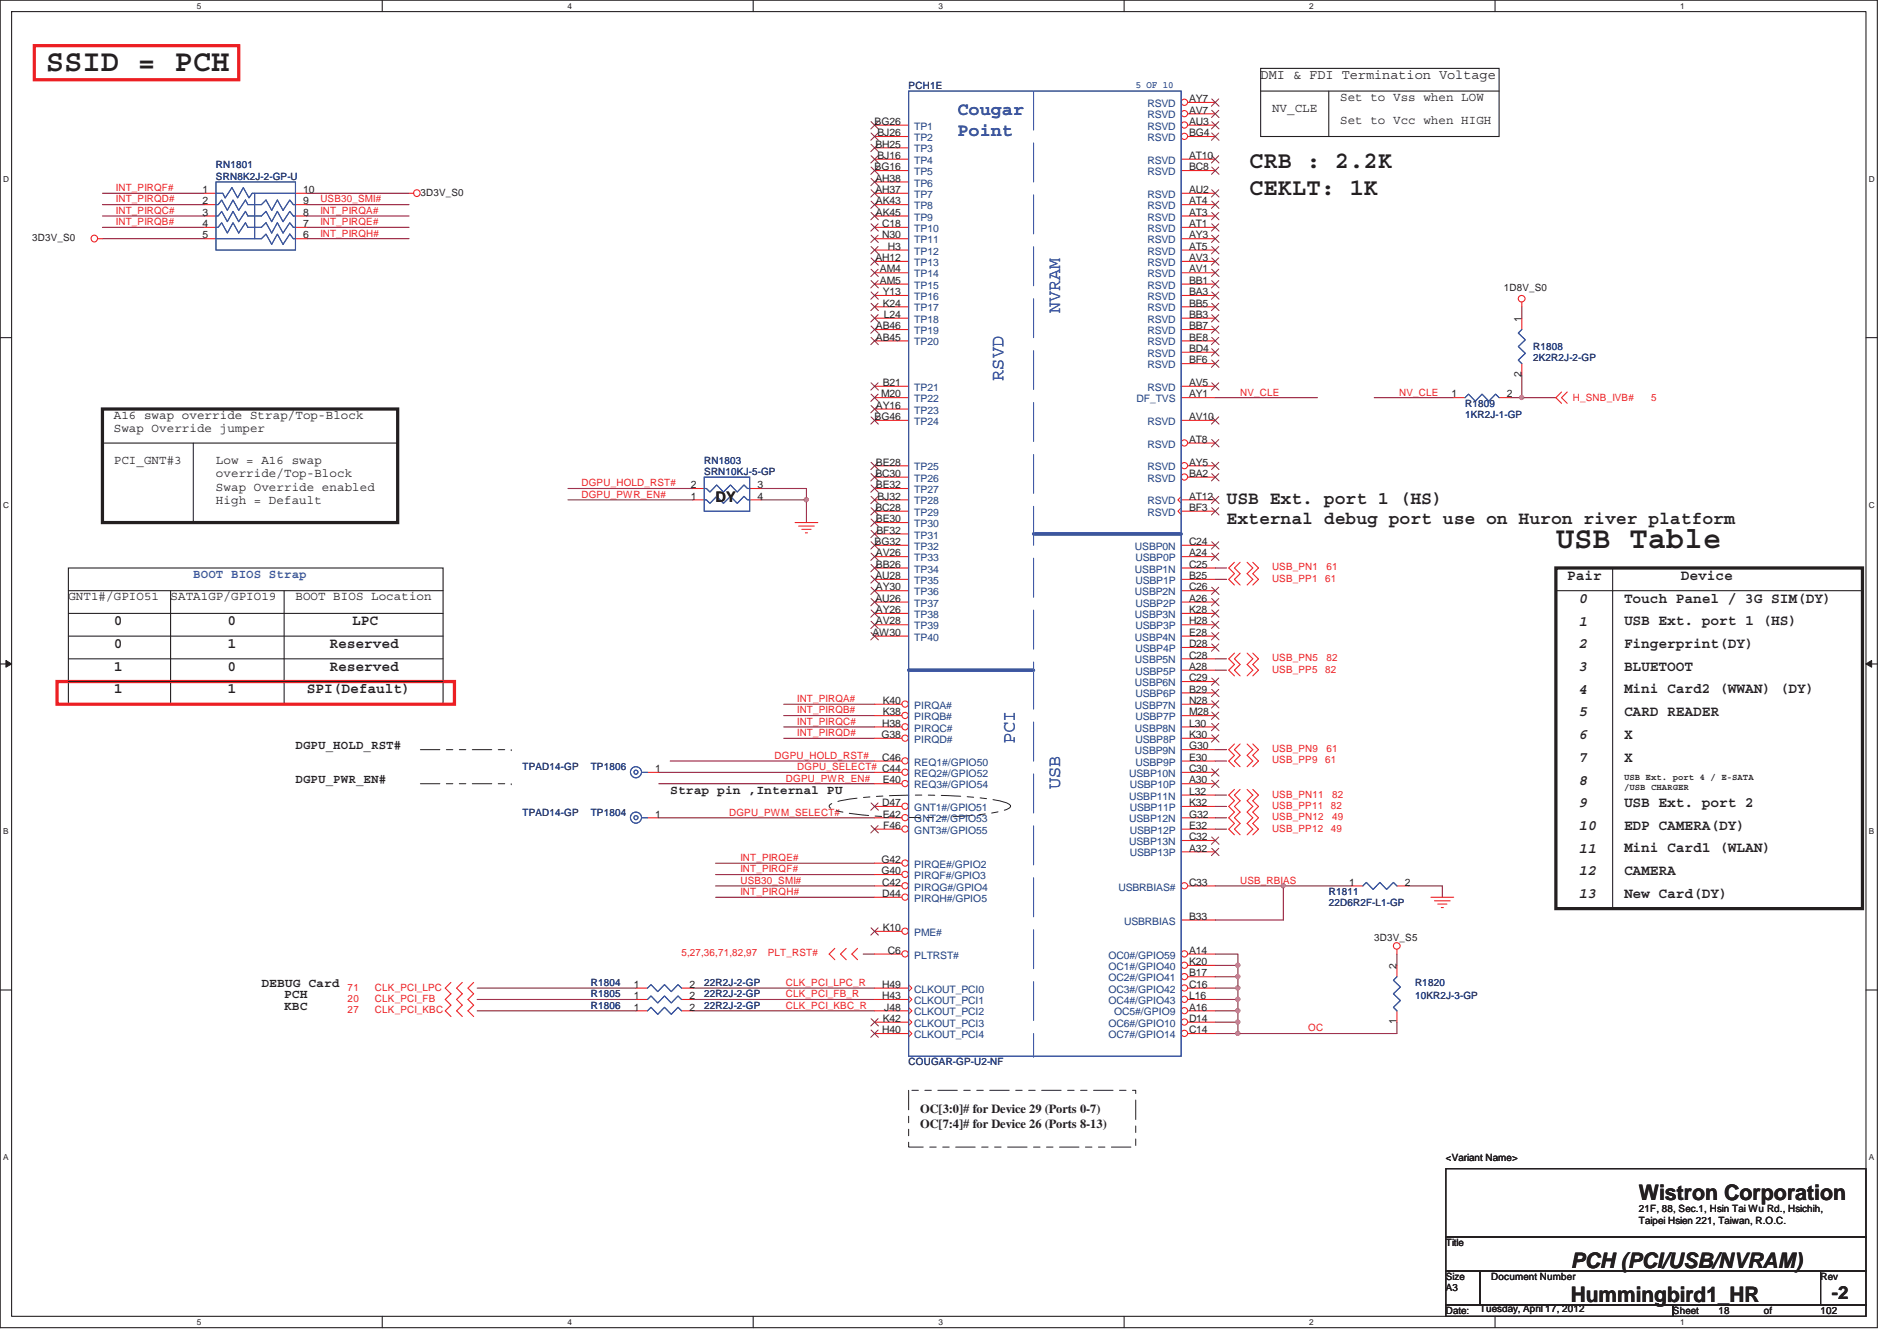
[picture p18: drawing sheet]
<svg xmlns="http://www.w3.org/2000/svg" width="297mm" height="210mm" viewBox="0 0 297 210" stroke-linecap="round" stroke-linejoin="round" font-family="sans-serif">
<defs><g id="words">
<g font-size="4.8" fill="#231f20">
<text x="7.2" y="11.2">SSID = PCH</text>
<text x="243.6" y="85.8">USB Table</text>
</g>
<g font-size="3.7" fill="#231f20">
<text x="195.6" y="26.3">CRB : 2.2K</text>
<text x="195.6" y="30.6">CEKLT: 1K</text>
</g>
<g font-size="3.3" fill="#231f20">
<text x="256.6" y="187.9">Wistron Corporation</text>
<text x="246" y="203.9">Hummingbird1_HR</text>
<text x="246" y="198.5">PCH (PCI/USB/NVRAM)</text>
</g>
<g font-size="2.8" fill="#3953a4">
<text x="149.9" y="18.1">Cougar</text>
<text x="149.9" y="21.3">Point</text>
<text x="166" y="48.9" transform="rotate(-90 166 48.9)">NVRAM</text>
<text x="157.1" y="59.6" transform="rotate(-90 157.1 59.6)">RSVD</text>
<text x="158.9" y="116.5" transform="rotate(-90 158.9 116.5)">PCI</text>
<text x="166" y="123.6" transform="rotate(-90 166 123.6)">USB</text>
</g>
<g font-size="2.8" fill="#231f20">
<text x="192.1" y="78.9">USB Ext. port 1 (HS)</text>
<text x="192.1" y="82.1">External debug port use on Huron river platform</text>
<text x="286.8" y="203.4">-2</text>
</g>
<g font-size="2.3" fill="#231f20">
<text x="112.1" y="78.6">DY</text>
<text x="245.4" y="90.8">Pair</text>
<text x="247.2" y="94.4">0</text>
<text x="254.3" y="94.4">Touch Panel / 3G SIM(DY)</text>
<text x="263.2" y="90.8">Device</text>
<text x="17.8" y="101.5">0</text>
<text x="17.8" y="97.9">0</text>
<text x="35.6" y="101.5">1</text>
<text x="35.6" y="97.9">0</text>
<text x="51.6" y="101.5">Reserved</text>
<text x="55.2" y="97.9">LPC</text>
<text x="247.2" y="101.5">2</text>
<text x="247.2" y="98">1</text>
<text x="254.3" y="101.5">Fingerprint(DY)</text>
<text x="254.3" y="97.9">USB Ext. port 1 (HS)</text>
<text x="17.8" y="105">1</text>
<text x="35.6" y="105">0</text>
<text x="51.6" y="105">Reserved</text>
<text x="247.2" y="105.1">3</text>
<text x="254.3" y="105">BLUETOOT</text>
<text x="17.8" y="108.6">1</text>
<text x="35.6" y="108.6">1</text>
<text x="48" y="108.6">SPI(Default)</text>
<text x="247.2" y="108.6">4</text>
<text x="247.2" y="112.2">5</text>
<text x="254.3" y="112.1">CARD READER</text>
<text x="254.3" y="108.6">Mini Card2 (WWAN) (DY)</text>
<text x="247.2" y="115.7">6</text>
<text x="247.2" y="119.3">7</text>
<text x="254.3" y="115.7">X</text>
<text x="254.3" y="119.2">X</text>
<text x="247.2" y="122.8">8</text>
<text x="247.2" y="130">10</text>
<text x="247.2" y="126.4">9</text>
<text x="254.3" y="126.4">USB Ext. port 2</text>
<text x="254.3" y="129.9">EDP CAMERA(DY)</text>
<text x="247.2" y="137.1">12</text>
<text x="247.2" y="133.5">11</text>
<text x="254.3" y="133.5">Mini Card1 (WLAN)</text>
<text x="254.3" y="137">CAMERA</text>
<text x="247.2" y="140.6">13</text>
<text x="254.3" y="140.6">New Card(DY)</text>
</g>
<text font-size="2.1" fill="#231f20" x="197.4" y="12.4">DMI &amp; FDI Termination Voltage</text>
<g font-size="1.9" fill="#231f20">
<text x="199.2" y="17.6">NV_CLE</text>
<text x="209.8" y="15.8">Set to Vss when LOW</text>
<text x="209.8" y="19.3">Set to Vcc when HIGH</text>
<text x="17.8" y="65.6">A16 swap override Strap/Top-Block</text>
<text x="17.8" y="67.6">Swap Override jumper</text>
<text x="17.8" y="72.7">PCI_GNT#3</text>
<text x="33.8" y="72.7">Low = A16 swap</text>
<text x="33.8" y="74.8">override/Top-Block</text>
<text x="33.8" y="76.8">Swap Override enabled</text>
<text x="33.8" y="78.9">High = Default</text>
<text x="10.7" y="94">GNT1#/GPIO51</text>
<text x="26.7" y="94">SATA1GP/GPIO19</text>
<text x="46.3" y="94">BOOT BIOS Location</text>
<text x="46.3" y="117.2">DGPU_HOLD_RST#</text>
<text x="46.3" y="122.6">DGPU_PWR_EN#</text>
<text x="104.9" y="124.3">Strap pin ,Internal PU</text>
<text x="40.9" y="154.6">DEBUG Card</text>
<text x="44.5" y="156.3">PCH</text>
<text x="44.5" y="158.1">KBC</text>
<text x="144.1" y="174.3">OC[3:0]# for Device 29 (Ports 0-7)</text>
<text x="144.1" y="176.7">OC[7:4]# for Device 26 (Ports 8-13)</text>
</g>
<text font-size="1.9" fill="#3953a4" x="30.3" y="90.5">BOOT BIOS Strap</text>
<g font-size="1.6" fill="#282973">
<text x="142.3" y="13.9">PCH1E</text>
<text x="33.8" y="26.4">RN1801</text>
<text x="33.8" y="28.1">SRN8K2J-2-GP-U</text>
<text x="240.1" y="54.8">R1808</text>
<text x="240.1" y="56.6">2K2R2J-2-GP</text>
<text x="229.4" y="63.7">R1809</text>
<text x="229.4" y="65.5">1KR2J-1-GP</text>
<text x="110.3" y="72.6">RN1803</text>
<text x="110.3" y="74.4">SRN10KJ-5-GP</text>
<text x="81.8" y="120.6">TPAD14-GP</text>
<text x="92.5" y="120.6">TP1806</text>
<text x="81.8" y="127.7">TPAD14-GP</text>
<text x="92.5" y="127.7">TP1804</text>
<text x="208.1" y="140.2">R1811</text>
<text x="208.1" y="141.9">22D6R2F-L1-GP</text>
<text x="92.5" y="154.4">R1804</text>
<text x="110.3" y="154.4">22R2J-2-GP</text>
<text x="221.6" y="154.4">R1820</text>
<text x="92.5" y="157.9">R1806</text>
<text x="92.5" y="156.2">R1805</text>
<text x="110.3" y="157.9">22R2J-2-GP</text>
<text x="110.3" y="156.2">22R2J-2-GP</text>
<text x="221.6" y="156.5">10KR2J-3-GP</text>
<text x="142.3" y="166.8">COUGAR-GP-U2-NF</text>
</g>
<text font-size="1.6" fill="#3953a4" x="177.8" y="13.7">5 OF 10</text>
<g font-size="1.6" fill="#1d437e">
<text x="179.7" y="16.8">RSVD</text>
<text x="143.2" y="20.3">TP1</text>
<text x="143.2" y="22.1">TP2</text>
<text x="143.2" y="23.9">TP3</text>
<text x="179.7" y="18.5">RSVD</text>
<text x="179.7" y="20.3">RSVD</text>
<text x="179.7" y="22.1">RSVD</text>
<text x="143.2" y="29.2">TP6</text>
<text x="143.2" y="25.7">TP4</text>
<text x="143.2" y="27.4">TP5</text>
<text x="179.7" y="25.7">RSVD</text>
<text x="179.7" y="27.4">RSVD</text>
<text x="143.2" y="31">TP7</text>
<text x="143.2" y="32.8">TP8</text>
<text x="143.2" y="34.5">TP9</text>
<text x="179.7" y="31">RSVD</text>
<text x="179.7" y="32.8">RSVD</text>
<text x="179.7" y="34.5">RSVD</text>
<text x="143.2" y="41.7">TP13</text>
<text x="143.2" y="39.9">TP12</text>
<text x="143.2" y="38.1">TP11</text>
<text x="143.2" y="36.3">TP10</text>
<text x="179.7" y="36.3">RSVD</text>
<text x="179.7" y="38.1">RSVD</text>
<text x="179.7" y="39.9">RSVD</text>
<text x="179.7" y="41.7">RSVD</text>
<text x="143.2" y="47">TP16</text>
<text x="143.2" y="45.2">TP15</text>
<text x="143.2" y="43.4">TP14</text>
<text x="179.7" y="43.4">RSVD</text>
<text x="179.7" y="45.2">RSVD</text>
<text x="179.7" y="47">RSVD</text>
<text x="143.2" y="48.8">TP17</text>
<text x="143.2" y="50.5">TP18</text>
<text x="143.2" y="52.3">TP19</text>
<text x="179.7" y="48.8">RSVD</text>
<text x="179.7" y="50.5">RSVD</text>
<text x="179.7" y="52.3">RSVD</text>
<text x="143.2" y="54.1">TP20</text>
<text x="179.7" y="54.1">RSVD</text>
<text x="179.7" y="55.9">RSVD</text>
<text x="179.7" y="57.7">RSVD</text>
<text x="143.2" y="61.2">TP21</text>
<text x="143.2" y="63">TP22</text>
<text x="143.2" y="64.8">TP23</text>
<text x="178" y="63">DF_TVS</text>
<text x="179.7" y="61.2">RSVD</text>
<text x="143.2" y="66.5">TP24</text>
<text x="179.7" y="70.1">RSVD</text>
<text x="179.7" y="66.5">RSVD</text>
<text x="143.2" y="73.7">TP25</text>
<text x="143.2" y="75.4">TP26</text>
<text x="143.2" y="77.2">TP27</text>
<text x="179.7" y="73.7">RSVD</text>
<text x="179.7" y="75.4">RSVD</text>
<text x="143.2" y="79">TP28</text>
<text x="143.2" y="80.8">TP29</text>
<text x="143.2" y="82.5">TP30</text>
<text x="179.7" y="79">RSVD</text>
<text x="179.7" y="80.8">RSVD</text>
<text x="143.2" y="84.3">TP31</text>
<text x="143.2" y="86.1">TP32</text>
<text x="143.2" y="87.9">TP33</text>
<text x="143.2" y="89.7">TP34</text>
<text x="177.7" y="86.1">USBP0N</text>
<text x="177.7" y="89.7">USBP1N</text>
<text x="177.8" y="87.9">USBP0P</text>
<text x="143.2" y="91.4">TP35</text>
<text x="143.2" y="93.2">TP36</text>
<text x="143.2" y="95">TP37</text>
<text x="177.7" y="93.2">USBP2N</text>
<text x="177.8" y="91.4">USBP1P</text>
<text x="177.8" y="95">USBP2P</text>
<text x="143.2" y="96.8">TP38</text>
<text x="143.2" y="98.5">TP39</text>
<text x="143.2" y="100.3">TP40</text>
<text x="177.7" y="96.8">USBP3N</text>
<text x="177.7" y="100.3">USBP4N</text>
<text x="177.8" y="98.5">USBP3P</text>
<text x="177.7" y="103.9">USBP5N</text>
<text x="177.7" y="107.4">USBP6N</text>
<text x="177.8" y="102.1">USBP4P</text>
<text x="177.8" y="105.7">USBP5P</text>
<text x="143.2" y="111">PIRQA#</text>
<text x="143.2" y="112.8">PIRQB#</text>
<text x="177.7" y="111">USBP7N</text>
<text x="177.8" y="109.2">USBP6P</text>
<text x="177.8" y="112.8">USBP7P</text>
<text x="143.2" y="114.6">PIRQC#</text>
<text x="143.2" y="116.3">PIRQD#</text>
<text x="143.2" y="119.9">REQ1#/GPIO50</text>
<text x="177.7" y="114.6">USBP8N</text>
<text x="177.7" y="118.1">USBP9N</text>
<text x="177.8" y="116.3">USBP8P</text>
<text x="177.8" y="119.9">USBP9P</text>
<text x="143.2" y="121.7">REQ2#/GPIO52</text>
<text x="143.2" y="123.4">REQ3#/GPIO54</text>
<text x="176.8" y="121.7">USBP10N</text>
<text x="176.8" y="125.2">USBP11N</text>
<text x="176.9" y="123.4">USBP10P</text>
<text x="143.2" y="127">GNT1#/GPIO51</text>
<text x="143.2" y="128.8">GNT2#/GPIO53</text>
<text x="143.2" y="130.6">GNT3#/GPIO55</text>
<text x="176.8" y="128.8">USBP12N</text>
<text x="176.9" y="127">USBP11P</text>
<text x="176.9" y="130.6">USBP12P</text>
<text x="143.2" y="135.9">PIRQE#/GPIO2</text>
<text x="143.2" y="137.7">PIRQF#/GPIO3</text>
<text x="176.8" y="132.3">USBP13N</text>
<text x="176.9" y="134.1">USBP13P</text>
<text x="143.2" y="139.4">PIRQG#/GPIO4</text>
<text x="143.2" y="141.2">PIRQH#/GPIO5</text>
<text x="175.1" y="139.4">USBRBIAS#</text>
<text x="143.2" y="146.6">PME#</text>
<text x="176" y="144.8">USBRBIAS</text>
<text x="143.2" y="155.4">CLKOUT_PCI0</text>
<text x="143.2" y="150.1">PLTRST#</text>
<text x="173.6" y="150.1">OC0#/GPIO59</text>
<text x="173.6" y="151.9">OC1#/GPIO40</text>
<text x="173.6" y="153.7">OC2#/GPIO41</text>
<text x="173.6" y="155.4">OC3#/GPIO42</text>
<text x="143.2" y="157.2">CLKOUT_PCI1</text>
<text x="143.2" y="159">CLKOUT_PCI2</text>
<text x="143.2" y="160.8">CLKOUT_PCI3</text>
<text x="173.6" y="157.2">OC4#/GPIO43</text>
<text x="173.6" y="160.8">OC6#/GPIO10</text>
<text x="174.5" y="159">OC5#/GPIO9</text>
<text x="143.2" y="162.6">CLKOUT_PCI4</text>
<text x="173.6" y="162.6">OC7#/GPIO14</text>
</g>
<g font-size="1.6" fill="#231f20">
<text x="186.2" y="16">AY7</text>
<text x="186.2" y="17.8">AV7</text>
<text x="136.9" y="19.6">BG26</text>
<text x="137.1" y="23.1">BH25</text>
<text x="137.4" y="21.3">BJ26</text>
<text x="186.2" y="19.6">AU3</text>
<text x="186.2" y="21.3">BG4</text>
<text x="136.9" y="26.7">BG16</text>
<text x="137.1" y="28.4">AH38</text>
<text x="137.4" y="24.9">BJ16</text>
<text x="186.2" y="24.9">AT10</text>
<text x="186.2" y="26.7">BC8</text>
<text x="31.7" y="30.2">1</text>
<text x="31.7" y="32">2</text>
<text x="31.7" y="33.8">3</text>
<text x="31.7" y="35.6">4</text>
<text x="47.5" y="35.6">7</text>
<text x="47.5" y="33.8">8</text>
<text x="47.5" y="32">9</text>
<text x="47.5" y="30.2">10</text>
<text x="65.8" y="30.6">3D3V_S0</text>
<text x="137.1" y="30.2">AH37</text>
<text x="137.2" y="32">AK43</text>
<text x="137.2" y="33.8">AK45</text>
<text x="138.1" y="35.6">C18</text>
<text x="186.2" y="30.2">AU2</text>
<text x="186.2" y="32">AT4</text>
<text x="186.2" y="33.8">AT3</text>
<text x="186.2" y="35.6">AT1</text>
<text x="5" y="37.8">3D3V_S0</text>
<text x="31.7" y="37.3">5</text>
<text x="47.5" y="37.3">6</text>
<text x="137.1" y="40.9">AH12</text>
<text x="138.1" y="37.3">N30</text>
<text x="139" y="39.1">H3</text>
<text x="186.2" y="37.3">AY3</text>
<text x="186.2" y="39.1">AT5</text>
<text x="186.2" y="40.9">AV3</text>
<text x="137.8" y="44.4">AM5</text>
<text x="137.8" y="42.7">AM4</text>
<text x="138.2" y="46.2">Y13</text>
<text x="186.2" y="42.7">AV1</text>
<text x="186.2" y="44.4">BB1</text>
<text x="186.2" y="46.2">BA3</text>
<text x="235.5" y="45.6">1D8V_S0</text>
<text x="137.2" y="51.6">AB46</text>
<text x="137.2" y="53.3">AB45</text>
<text x="138.2" y="48">K24</text>
<text x="138.4" y="49.8">L24</text>
<text x="186.2" y="48">BB5</text>
<text x="186.2" y="49.8">BB3</text>
<text x="186.2" y="51.6">BB7</text>
<text x="186.2" y="53.3">BE8</text>
<text x="238.2" y="50.4" transform="rotate(-90 238.2 50.4)">1</text>
<text x="186.2" y="55.1">BD4</text>
<text x="186.2" y="56.9">BF6</text>
<text x="238.2" y="59.1" transform="rotate(-90 238.2 59.1)">2</text>
<text x="136.9" y="65.8">BG46</text>
<text x="137.2" y="64">AY16</text>
<text x="138" y="62.2">M20</text>
<text x="138.2" y="60.4">B21</text>
<text x="186.2" y="62.2">AY1</text>
<text x="186.2" y="60.4">AV5</text>
<text x="186.2" y="65.8">AV10</text>
<text x="227.3" y="62.2">1</text>
<text x="236" y="62.2">2</text>
<text x="186.2" y="69.3">AT8</text>
<text x="108.2" y="76.5">2</text>
<text x="118.6" y="76.5">3</text>
<text x="137.1" y="74.7">BC30</text>
<text x="137.2" y="72.9">BE28</text>
<text x="137.2" y="76.5">BE32</text>
<text x="186.2" y="72.9">AY5</text>
<text x="186.2" y="74.7">BA2</text>
<text x="108.2" y="78.2">1</text>
<text x="118.6" y="78.2">4</text>
<text x="137.1" y="80">BC28</text>
<text x="137.2" y="81.8">BE30</text>
<text x="137.2" y="83.6">BF32</text>
<text x="137.4" y="78.2">BJ32</text>
<text x="186.2" y="78.2">AT12</text>
<text x="186.2" y="80">BF3</text>
<text x="136.9" y="85.3">BG32</text>
<text x="137.2" y="87.1">AV26</text>
<text x="137.2" y="88.9">BB26</text>
<text x="186.2" y="85.3">C24</text>
<text x="186.2" y="88.9">C25</text>
<text x="186.2" y="87.1">A24</text>
<text x="137.1" y="90.7">AU28</text>
<text x="137.1" y="94.2">AU26</text>
<text x="137.2" y="92.5">AY30</text>
<text x="186.2" y="92.5">C26</text>
<text x="186.2" y="90.7">B25</text>
<text x="186.2" y="94.2">A26</text>
<text x="136.6" y="99.6">AW30</text>
<text x="137.2" y="96">AY26</text>
<text x="137.2" y="97.8">AV28</text>
<text x="186.2" y="96">K28</text>
<text x="186.2" y="99.6">E28</text>
<text x="186.2" y="97.8">H28</text>
<text x="186.2" y="101.3">D28</text>
<text x="186.2" y="103.1">C28</text>
<text x="186.2" y="106.7">C29</text>
<text x="186.2" y="104.9">A28</text>
<text x="138.1" y="113.8">H38</text>
<text x="138.2" y="110.2">K40</text>
<text x="138.2" y="112">K38</text>
<text x="186.2" y="110.2">N28</text>
<text x="186.2" y="113.8">L30</text>
<text x="186.2" y="108.5">B29</text>
<text x="186.2" y="112">M28</text>
<text x="138" y="115.6">G38</text>
<text x="138.1" y="119.1">C46</text>
<text x="186.2" y="117.3">G30</text>
<text x="186.2" y="115.6">K30</text>
<text x="186.2" y="119.1">E30</text>
<text x="102.6" y="120.9">1</text>
<text x="138.2" y="122.7">E40</text>
<text x="186.2" y="120.9">C30</text>
<text x="186.2" y="124.5">L32</text>
<text x="186.2" y="122.7">A30</text>
<text x="102.6" y="128">1</text>
<text x="138.1" y="126.2">D47</text>
<text x="138.2" y="128">E42</text>
<text x="138.3" y="129.8">F46</text>
<text x="186.2" y="128">G32</text>
<text x="186.2" y="131.6">C32</text>
<text x="186.2" y="126.2">K32</text>
<text x="186.2" y="129.8">E32</text>
<text x="138" y="135.1">G42</text>
<text x="138" y="136.9">G40</text>
<text x="186.2" y="133.3">A32</text>
<text x="138.1" y="138.7">C42</text>
<text x="138.1" y="140.5">D44</text>
<text x="186.2" y="138.7">C33</text>
<text x="211.3" y="138.7">1</text>
<text x="220" y="138.7">2</text>
<text x="138.2" y="145.8">K10</text>
<text x="139" y="149.3">C6</text>
<text x="186.2" y="149.3">A14</text>
<text x="186.2" y="144">B33</text>
<text x="215.2" y="147.3">3D3V_S5</text>
<text x="99.3" y="154.7">1</text>
<text x="107.9" y="154.7">2</text>
<text x="138.1" y="154.7">H49</text>
<text x="186.2" y="151.1">K20</text>
<text x="186.2" y="152.9">B17</text>
<text x="186.2" y="154.7">C16</text>
<text x="218.7" y="151.7" transform="rotate(-90 218.7 151.7)">2</text>
<text x="99.3" y="158.2">1</text>
<text x="99.3" y="156.5">1</text>
<text x="107.9" y="158.2">2</text>
<text x="107.9" y="156.5">2</text>
<text x="138.1" y="156.5">H43</text>
<text x="138.1" y="161.8">H40</text>
<text x="138.2" y="160">K42</text>
<text x="138.5" y="158.2">J48</text>
<text x="186.2" y="158.2">A16</text>
<text x="186.2" y="156.5">L16</text>
<text x="186.2" y="160">D14</text>
<text x="186.2" y="161.8">C14</text>
<text x="218.7" y="160.4" transform="rotate(-90 218.7 160.4)">1</text>
<text x="226.4" y="181.8">&lt;Variant Name&gt;</text>
<text x="256.6" y="189.8">21F, 88, Sec.1, Hsin Tai Wu Rd., Hsichih,</text>
<text x="256.6" y="191.6">Taipei Hsien 221, Taiwan, R.O.C.</text>
<text x="226.4" y="195.1">Title</text>
<text x="226.4" y="200.4">Size</text>
<text x="226.4" y="202.2">A3</text>
<text x="233.5" y="200.4">Document Number</text>
<text x="285.1" y="200.4">Rev</text>
<text x="226.4" y="205.8">Date:</text>
<text x="231.7" y="205.4">Tuesday, April 17, 2012</text>
<text x="262" y="205.8">Sheet</text>
<text x="269.1" y="205.8">18</text>
<text x="276.2" y="205.8">of</text>
<text x="285.1" y="205.8">102</text>
</g>
<g font-size="1.6" fill="#ed2024">
<text x="18.2" y="29.9">INT_PIRQF#</text>
<text x="18.2" y="33.5">INT_PIRQC#</text>
<text x="18.2" y="31.7">INT_PIRQD#</text>
<text x="18.2" y="35.3">INT_PIRQB#</text>
<text x="50.2" y="33.5">INT_PIRQA#</text>
<text x="50.2" y="35.3">INT_PIRQE#</text>
<text x="50.2" y="31.7">USB30_SMI#</text>
<text x="50.2" y="37">INT_PIRQH#</text>
<text x="194.2" y="61.9">NV_CLE</text>
<text x="219.1" y="61.9">NV_CLE</text>
<text x="246.3" y="62.8">H_SNB_IVB#</text>
<text x="258.6" y="62.8">5</text>
<text x="91.1" y="77.9">DGPU_PWR_EN#</text>
<text x="91.1" y="76.2">DGPU_HOLD_RST#</text>
<text x="199.2" y="89.3">USB_PN1</text>
<text x="207.7" y="89.3">61</text>
<text x="199.2" y="91.1">USB_PP1</text>
<text x="207.5" y="91.1">61</text>
<text x="199.2" y="103.5">USB_PN5</text>
<text x="199.2" y="105.3">USB_PP5</text>
<text x="207.5" y="105.3">82</text>
<text x="207.7" y="103.5">82</text>
<text x="124.8" y="111.7">INT_PIRQB#</text>
<text x="124.8" y="113.5">INT_PIRQC#</text>
<text x="124.8" y="109.9">INT_PIRQA#</text>
<text x="121.3" y="118.8">DGPU_HOLD_RST#</text>
<text x="124.8" y="115.3">INT_PIRQD#</text>
<text x="199.2" y="117.8">USB_PN9</text>
<text x="199.2" y="119.5">USB_PP9</text>
<text x="207.5" y="119.5">61</text>
<text x="207.7" y="117.8">61</text>
<text x="123.1" y="122.4">DGPU_PWR_EN#</text>
<text x="124.8" y="120.6">DGPU_SELECT# C44</text>
<text x="199.2" y="124.9">USB_PN11</text>
<text x="208.6" y="124.9">82</text>
<text x="114.2" y="127.7">DGPU_PWM_SELECT#</text>
<text x="199.2" y="128.4">USB_PN12</text>
<text x="199.2" y="130.2">USB_PP12</text>
<text x="199.2" y="126.7">USB_PP11</text>
<text x="208.4" y="130.2">49</text>
<text x="208.4" y="126.7">82</text>
<text x="208.6" y="128.4">49</text>
<text x="115.9" y="136.6">INT_PIRQF#</text>
<text x="115.9" y="134.8">INT_PIRQE#</text>
<text x="115.9" y="140.2">INT_PIRQH#</text>
<text x="115.9" y="138.4">USB30_SMI#</text>
<text x="194.2" y="138.4">USB_RBIAS</text>
<text x="106.7" y="149.8">5,27,36,71,82,97</text>
<text x="120.2" y="149.8">PLT_RST#</text>
<text x="54.4" y="155.1">71</text>
<text x="58.7" y="155.1">CLK_PCI_LPC</text>
<text x="123.1" y="154.4">CLK_PCI_LPC_R</text>
<text x="54.4" y="156.9">20</text>
<text x="54.4" y="158.7">27</text>
<text x="58.7" y="156.9">CLK_PCI_FB</text>
<text x="58.7" y="158.7">CLK_PCI_KBC</text>
<text x="123.1" y="156.2">CLK_PCI_FB_R</text>
<text x="123.1" y="157.9">CLK_PCI_KBC_R</text>
<text x="204.8" y="161.5">OC</text>
</g>
<g font-size="1.4" fill="#231f20">
<text x="254.3" y="122.1">USB Ext. port 4 / E-SATA</text>
<text x="254.3" y="123.7">/USB CHARGER</text>
</g>
<g font-size="1.3" fill="#231f20">
<text x="30.8" y="1.4">5</text>
<text x="88.9" y="1.4">4</text>
<text x="146.9" y="1.4">3</text>
<text x="205" y="1.4">2</text>
<text x="263.1" y="1.4">1</text>
<text x=".5" y="28.5">D</text>
<text x="292.6" y="28.5">D</text>
<text x=".5" y="79.5">C</text>
<text x="292.6" y="79.5">C</text>
<text x=".5" y="130.6">B</text>
<text x="292.6" y="130.6">B</text>
<text x=".5" y="181.7">A</text>
<text x="292.6" y="181.7">A</text>
<text x="30.8" y="207.4">5</text>
<text x="88.9" y="207.4">4</text>
<text x="146.9" y="207.4">3</text>
<text x="205" y="207.4">2</text>
<text x="263.1" y="207.4">1</text>
</g>
</g></defs>
<path d="M0 0h294v207.9h-294zM1.8 1.8h290.4v204.3h-290.4z" fill="none" stroke="#231f20" stroke-width=".17"/>
<g fill="#fff">
<path d="M30.8 .2h.7v1.4h-.7z"/>
<path d="M30.8 206.3h.7v1.4h-.7z"/>
</g>
<path d="M59.9 0v1.8M59.9 206.1v1.8" fill="none" stroke="#231f20" stroke-width=".17"/>
<g fill="#fff">
<path d="M88.9 .2h.6v1.4h-.6z"/>
<path d="M88.9 206.3h.6v1.4h-.6z"/>
</g>
<path d="M117.9 0v1.8M117.9 206.1v1.8" fill="none" stroke="#231f20" stroke-width=".17"/>
<g fill="#fff">
<path d="M146.9 .2h.7v1.4h-.7z"/>
<path d="M146.9 206.3h.7v1.4h-.7z"/>
</g>
<path d="M176 0v1.8M176 206.1v1.8" fill="none" stroke="#231f20" stroke-width=".17"/>
<g fill="#fff">
<path d="M205 .2h.7v1.4h-.7z"/>
<path d="M205 206.3h.7v1.4h-.7z"/>
</g>
<path d="M234.1 0v1.8M234.1 206.1v1.8" fill="none" stroke="#231f20" stroke-width=".17"/>
<g fill="#fff">
<path d="M263.1 .2h.7v1.4h-.7z"/>
<path d="M263.1 206.3h.7v1.4h-.7z"/>
<path d="M.5 27.3h.9v1.4h-.9z"/>
<path d="M292.6 27.3h.9v1.4h-.9z"/>
<path d="M.5 78.4h.9v1.4h-.9z"/>
<path d="M292.6 78.4h.9v1.4h-.9z"/>
</g>
<path d="M0 52.9h1.8M292.2 52.9h1.8" fill="none" stroke="#231f20" stroke-width=".17"/>
<g fill="#fff">
<path d="M.5 129.5h.8v1.4h-.8z"/>
<path d="M292.6 129.5h.9v1.4h-.9z"/>
</g>
<path d="M0 104h1.8M292.2 104h1.8" fill="none" stroke="#231f20" stroke-width=".17"/>
<path d="M.9 103.4l.9 .6-.9 .5z" fill="#231f20"/>
<path d="M.9 103.4l.9 .6-.9 .5z" fill="none" stroke="#231f20" stroke-width=".16"/>
<path d="M292.2 104l.9-.6v1.1z" fill="#231f20"/>
<path d="M292.2 104l.9-.6v1.1z" fill="none" stroke="#231f20" stroke-width=".16"/>
<g fill="#fff">
<path d="M.5 180.5h.8v1.4h-.8z"/>
<path d="M292.6 180.5h.9v1.4h-.9z"/>
</g>
<path d="M0 155h1.8M292.2 155h1.8" fill="none" stroke="#231f20" stroke-width=".17"/>
<g fill="none" stroke="#7f1442" stroke-width=".17">
<path d="M16 37.4h16M122.7 112.1h14.2M122.7 113.8h14.2M122.7 115.6h14.2M122.7 110.3h14.2M103.2 128.1h33.7M103.2 122.7h33.7M112.1 136.9h24.8M112.1 135.2h24.8M201 138.7h10.6M225.8 138.7v1.8M74.7 156.5h24.9"/>
<path d="M74.7 158.3h24.9M108.5 154.7h28.4M108.5 156.5h28.4M108.5 158.3h28.4M112.1 140.5h24.8"/>
</g>
<circle cx="200.9" cy="138.7" r=".32" fill="#b9529f"/>
<circle cx="200.9" cy="138.7" r=".32" fill="none" stroke="#b9529f" stroke-width=".17"/>
<g fill="none" stroke="#7f1442" stroke-width=".17">
<path d="M48 30.3h16M238.3 58.7v3.6h-1.8M238.3 48v1.8M190.3 62.3h16M215.2 62.3h12.4M190.3 88.9h1.8M190.3 90.7h1.8M104.9 119.2h32M190.3 117.4h1.8M190.3 119.2h1.8M190.3 128.1h1.8M190.3 129.8h1.8"/>
<path d="M190.3 138.7h10.7v5.4h-10.7M220.5 138.7h5.3M135.2 149.4h1.7"/>
</g>
<circle cx="238.3" cy="62.2" r=".32" fill="#b9529f"/>
<circle cx="238.3" cy="62.2" r=".32" fill="none" stroke="#b9529f" stroke-width=".17"/>
<path d="M88.9 78.3h19.6M88.9 76.5h19.6M119.2 76.5h7.1M126.3 78.3v3.5M238.3 62.3h5.3M103.2 120.9h33.7M112.1 138.7h24.8M190.3 124.5h1.8M190.3 126.3h1.8" fill="none" stroke="#7f1442" stroke-width=".17"/>
<circle cx="126.3" cy="78.2" r=".32" fill="#b9529f"/>
<circle cx="126.3" cy="78.2" r=".32" fill="none" stroke="#b9529f" stroke-width=".17"/>
<path d="M126.3 76.5v1.8h-7.1M74.7 154.7h24.9M190.3 151.2h3.5M190.3 152.9h3.5M190.3 158.3h3.5v1.8h-3.5M190.3 154.7h3.5M190.3 156.5h3.5M190.3 161.8h3.5" fill="none" stroke="#7f1442" stroke-width=".17"/>
<circle cx="193.8" cy="158.3" r=".32" fill="#b9529f"/>
<circle cx="193.8" cy="158.3" r=".32" fill="none" stroke="#b9529f" stroke-width=".17"/>
<path d="M190.3 149.4h3.5v1.8M193.8 161.8h24.9" fill="none" stroke="#7f1442" stroke-width=".17"/>
<circle cx="193.8" cy="161.8" r=".32" fill="#b9529f"/>
<circle cx="193.8" cy="161.8" r=".32" fill="none" stroke="#b9529f" stroke-width=".17"/>
<path d="M193.8 151.2v1.7M218.7 149.4v1.8M218.7 160.1v1.7" fill="none" stroke="#7f1442" stroke-width=".17"/>
<circle cx="193.8" cy="151.1" r=".32" fill="#b9529f"/>
<circle cx="193.8" cy="151.1" r=".32" fill="none" stroke="#b9529f" stroke-width=".17"/>
<path d="M193.8 160.1v1.7" fill="none" stroke="#7f1442" stroke-width=".17"/>
<circle cx="193.8" cy="160" r=".32" fill="#b9529f"/>
<circle cx="193.8" cy="160" r=".32" fill="none" stroke="#b9529f" stroke-width=".17"/>
<path d="M193.8 154.7v1.8" fill="none" stroke="#7f1442" stroke-width=".17"/>
<circle cx="193.8" cy="154.7" r=".32" fill="#b9529f"/>
<circle cx="193.8" cy="154.7" r=".32" fill="none" stroke="#b9529f" stroke-width=".17"/>
<path d="M193.8 156.5v1.8" fill="none" stroke="#7f1442" stroke-width=".17"/>
<circle cx="193.8" cy="156.5" r=".32" fill="#b9529f"/>
<circle cx="193.8" cy="156.5" r=".32" fill="none" stroke="#b9529f" stroke-width=".17"/>
<path d="M193.8 152.9v1.8" fill="none" stroke="#7f1442" stroke-width=".17"/>
<circle cx="193.8" cy="152.9" r=".32" fill="#b9529f"/>
<circle cx="193.8" cy="152.9" r=".32" fill="none" stroke="#b9529f" stroke-width=".17"/>
<path d="M16 30.3h16M16 33.8h16M16 32h16M16 35.6h16M48 37.4h16M48 33.8h16M48 35.6h16M48 32h16M190.3 103.2h1.8M190.3 104.9h1.8" fill="none" stroke="#7f1442" stroke-width=".17"/>
<g fill="none" stroke="#ed2024" stroke-width=".17">
<path d="M15.3 37.4h.7M64 30.3h.8M238.3 47.3v.7M238.3 49.8v1.8M238.3 56.9v1.8M108.5 78.3h1.8M108.5 76.5h1.8M117.4 78.3h1.8M117.4 76.5h1.8M185 60.5h5.3M227.6 62.3h1.8M234.7 62.3h1.8"/>
<path d="M244.5 61.4l-.9 .9 .9 .9M245.4 61.4l-.9 .9 .9 .9M124.5 81.8h3.6M125 82.4h2.5M125.6 82.9h1.4M126.1 83.4h.3M193.3 88l-.9 .9 .9 .9-.9 .9 .9 .9M194.2 88l-.9 .9 .9 .9-.9 .9 .9 .9M195.3 88l.9 .9-.9 .9 .9 .9-.9 .9M196.2 88l.9 .9-.9 .9 .9 .9-.9 .9M193.3 116.5l-.9 .9 .9 .9-.9 .9 .9 .9M193.3 102.3l-.9 .9 .9 .9-.9 .8 .9 .9"/>
<path d="M194.2 116.5l-.9 .9 .9 .9-.9 .9 .9 .9M194.2 102.3l-.9 .9 .9 .9-.9 .8 .9 .9M195.3 116.5l.9 .9-.9 .9 .9 .9-.9 .9M195.3 102.3l.9 .9-.9 .9 .9 .8-.9 .9M196.2 116.5l.9 .9-.9 .9 .9 .9-.9 .9M196.2 102.3l.9 .9-.9 .9 .9 .8-.9 .9M101.4 128.1h1.8M193.3 123.6l-.9 .9 .9 .9-.9 .9 .9 .9-.9 .9 .9 .8-.9 .9 .9 .9M194.2 123.6l-.9 .9 .9 .9-.9 .9 .9 .9-.9 .9 .9 .8-.9 .9 .9 .9M195.3 123.6l.9 .9-.9 .9 .9 .9-.9 .9 .9 .9-.9 .8 .9 .9-.9 .9M196.2 123.6l.9 .9-.9 .9 .9 .9-.9 .9 .9 .9-.9 .8 .9 .9-.9 .9M211.6 138.7h1.8"/>
<path d="M218.7 138.7h1.8M70.6 153.8l-.9 .9 .9 .9-.9 .9 .9 .9-.9 .9 .9 .9M72.4 153.8l-.9 .9 .9 .9-.9 .9 .9 .9-.9 .9 .9 .9M74.2 153.8l-.9 .9 .9 .9-.9 .9 .9 .9-.9 .9 .9 .9M99.6 158.3h1.8M99.6 156.5h1.8M106.7 158.3h1.8M106.7 156.5h1.8M130.7 148.5l-.9 .9 .9 .9M132.5 148.5l-.9 .9 .9 .9M134.3 148.5l-.9 .9 .9 .9M218.7 148.7v.7"/>
<path d="M218.7 151.2v1.7M218.7 158.3v1.8M224.1 140.5h3.5M224.6 141.1h2.5M225.1 141.6h1.5M225.7 142.1h.3"/>
<circle cx="14.8" cy="37.4" r=".52"/>
<circle cx="65.3" cy="30.2" r=".52"/>
<circle cx="238.3" cy="46.8" r=".52"/>
<circle cx="218.7" cy="148.1" r=".52"/>
</g>
<g fill="none" stroke="#231f20" stroke-width=".17">
<path d="M197.4 10.7h37.3v10.7h-37.3zM197.4 14.3h37.3M208.1 14.3v7.1M16 69.4h46.3M30.3 69.4v12.4M10.7 92.5h58.7M10.7 96.1h58.7M10.7 99.6h58.7M10.7 88.9h58.7v21.4h-58.7zM26.7 92.5v17.8M44.5 92.5v17.8M243.6 92.5h48"/>
<path d="M252.5 88.9v53.4M10.7 106.7h58.7M10.7 103.2h58.7M226.4 183h65.8v10.7h-65.8zM226.4 193.7h65.8v5.3h-65.8zM226.4 199h5.3v5.3h-5.3zM231.7 199h53.4v5.3h-53.4zM285.1 199h7.1v5.3h-7.1zM226.4 204.3h35.6v1.8h-35.6zM262 204.3h30.2v1.8h-30.2z"/>
</g>
<path d="M5.4 7.2h32v5.3h-32zM8.9 106.7h62.3v3.6h-62.3z" fill="none" stroke="#ed2024" stroke-width=".51"/>
<path d="M16 64h46.3v17.8h-46.3zM243.6 88.9h48v53.4h-48z" fill="none" stroke="#231f20" stroke-width=".51"/>
<path d="M65.8 117.4h14.2M80 117.4h.1M65.8 122.7h14.2M80 122.7h.1M130 126a13.5 13.5 0 0 1 5.3-1.1 92.9 92.9 0 0 1 21 .5l1.4 .4 .4 .2 .1 .2-.1 .3a13.6 13.6 0 0 1-5.4 1.1 89.3 89.3 0 0 1-20.9-.5l-1.5-.4-.3-.2-.2-.3zM142.3 170.7h35.5v8.9h-35.5z" fill="none" stroke="#231f20" stroke-width=".16" stroke-dasharray="3 1 1 1 1 1"/>
<g fill="none" stroke="#3953a4" stroke-width=".17">
<path d="M238.3 51.6l-.6 .6 1.1 1-1.1 1.1 1.1 1-1.1 1.1 .6 .5M110.3 74.7h7.1v5.3h-7.1zM110.3 78.3h.3l.6 .5 1-1.1 1.1 1.1 1.1-1.1 1 1.1 1.1-1.1 .5 .6h.4M110.3 76.5h.3l.6 .5 1-1.1 1.1 1.1 1.1-1.1 1 1.1 1.1-1.1 .5 .6h.4M229.4 62.3l.6-.6 1 1.1 1.1-1.1 1 1.1 1.1-1.1 .5 .6M100.5 128.1h.9M213.4 138.7l.5-.5 1.1 1.1 1.1-1.1 1 1.1 1.1-1.1 .5 .5M101.4 158.3l.5-.6 1.1 1.1 1.1-1.1 1 1.1 1.1-1.1 .5 .6M101.4 156.5l.5-.5 1.1 1.1 1.1-1.1 1 1.1 1.1-1.1 .5 .5M218.7 152.9l-.5 .6 1.1 1.1-1.1 1 1.1 1.1-1.1 1 .5 .6"/>
<circle cx="99.6" cy="128" r=".32"/>
<circle cx="99.6" cy="128" r=".87"/>
</g>
<path d="M189.7 59.9l1.2 1.2M190.8 59.9l-1.1 1.2" fill="none" stroke="#7f421c" stroke-width=".16"/>
<circle cx="185.5" cy="16" r=".5" fill="#fff"/>
<g fill="none" stroke="#ed2024" stroke-width=".17">
<path d="M186 16h4.3"/>
<circle cx="185.5" cy="16" r=".5"/>
</g>
<path d="M189.7 15.5l1.2 1.1M190.8 15.5l-1.1 1.1" fill="none" stroke="#7f421c" stroke-width=".16"/>
<circle cx="185.5" cy="17.8" r=".5" fill="#fff"/>
<g fill="none" stroke="#ed2024" stroke-width=".17">
<path d="M186 17.8h4.3"/>
<circle cx="185.5" cy="17.8" r=".5"/>
</g>
<path d="M189.7 17.3l1.2 1.1M190.8 17.3l-1.1 1.1" fill="none" stroke="#7f421c" stroke-width=".16"/>
<circle cx="185.5" cy="19.6" r=".5" fill="#fff"/>
<g fill="none" stroke="#ed2024" stroke-width=".17">
<path d="M186 19.6h4.3"/>
<circle cx="185.5" cy="19.6" r=".5"/>
</g>
<path d="M189.7 19l1.2 1.2M190.8 19l-1.1 1.2" fill="none" stroke="#7f421c" stroke-width=".16"/>
<circle cx="185.5" cy="21.3" r=".5" fill="#fff"/>
<g fill="none" stroke="#ed2024" stroke-width=".17">
<path d="M185 24.9h5.3M185 26.7h5.3M185 30.3h5.3M185 32h5.3M185 33.8h5.3M185 35.6h5.3M185 37.4h5.3M185 39.2h5.3M186 21.4h4.3M185 48h5.3M185 49.8h5.3M185 51.6h5.3"/>
<path d="M185 53.4h5.3M185 55.2h5.3M185 56.9h5.3M185 40.9h5.3M185 42.7h5.3M185 44.5h5.3M185 46.3h5.3M185 62.3h5.3"/>
<circle cx="185.5" cy="21.3" r=".5"/>
</g>
<g fill="none" stroke="#7f421c" stroke-width=".16">
<path d="M189.7 20.8l1.2 1.2M189.7 24.4l1.2 1.1M189.7 26.2l1.2 1.1M189.7 29.7l1.2 1.2M189.7 31.5l1.2 1.1M189.7 33.3l1.2 1.1M189.7 35l1.2 1.2M189.7 36.8l1.2 1.2M189.7 38.6l1.2 1.1M190.8 20.8l-1.1 1.2M190.8 24.4l-1.1 1.1M190.8 26.2l-1.1 1.1"/>
<path d="M190.8 29.7l-1.1 1.2M190.8 31.5l-1.1 1.1M190.8 33.3l-1.1 1.1M190.8 35l-1.1 1.2M190.8 36.8l-1.1 1.2M190.8 38.6l-1.1 1.1M189.7 47.5l1.2 1.1M189.7 49.3l1.2 1.1M189.7 51.1l1.2 1.1M189.7 52.8l1.2 1.2M189.7 54.6l1.2 1.1M189.7 56.4l1.2 1.1"/>
<path d="M189.7 40.4l1.2 1.1M189.7 42.2l1.2 1.1M189.7 43.9l1.2 1.2M189.7 45.7l1.2 1.2M190.8 47.5l-1.1 1.1M190.8 49.3l-1.1 1.1M190.8 51.1l-1.1 1.1M190.8 52.8l-1.1 1.2M190.8 54.6l-1.1 1.1M190.8 56.4l-1.1 1.1M190.8 40.4l-1.1 1.1M190.8 42.2l-1.1 1.1"/>
<path d="M190.8 43.9l-1.1 1.2M190.8 45.7l-1.1 1.2"/>
</g>
<circle cx="185.5" cy="69.4" r=".5" fill="#fff"/>
<g fill="none" stroke="#ed2024" stroke-width=".17">
<path d="M185 65.8h5.3M186 69.4h4.3"/>
<circle cx="185.5" cy="69.4" r=".5"/>
</g>
<path d="M189.7 68.8l1.2 1.2M189.7 65.3l1.2 1.1M190.8 68.8l-1.1 1.2M190.8 65.3l-1.1 1.1" fill="none" stroke="#7f421c" stroke-width=".16"/>
<circle cx="185.5" cy="72.9" r=".5" fill="#fff"/>
<g fill="none" stroke="#ed2024" stroke-width=".17">
<path d="M186 72.9h4.3"/>
<circle cx="185.5" cy="72.9" r=".5"/>
</g>
<path d="M189.7 72.4l1.2 1.1M190.8 72.4l-1.1 1.1" fill="none" stroke="#7f421c" stroke-width=".16"/>
<circle cx="185.5" cy="74.7" r=".5" fill="#fff"/>
<g fill="none" stroke="#ed2024" stroke-width=".17">
<path d="M185 77.8l-.6 .5 .6 .5M185 79.5l-.6 .5 .6 .6M185 78.3h5.3M186 74.7h4.3M185 80h5.3"/>
<circle cx="185.5" cy="74.7" r=".5"/>
</g>
<path d="M189.7 74.2l1.2 1.1M189.7 77.7l1.2 1.2M189.7 79.5l1.2 1.1M190.8 74.2l-1.1 1.1M190.8 77.7l-1.1 1.2M190.8 79.5l-1.1 1.1" fill="none" stroke="#7f421c" stroke-width=".16"/>
<circle cx="141.7" cy="110.2" r=".5" fill="#fff"/>
<g fill="none" stroke="#ed2024" stroke-width=".17">
<path d="M136.9 110.3h4.3"/>
<circle cx="141.7" cy="110.2" r=".5"/>
</g>
<circle cx="141.7" cy="112" r=".5" fill="#fff"/>
<g fill="none" stroke="#ed2024" stroke-width=".17">
<path d="M136.9 112.1h4.3"/>
<circle cx="141.7" cy="112" r=".5"/>
</g>
<circle cx="141.7" cy="113.8" r=".5" fill="#fff"/>
<g fill="none" stroke="#ed2024" stroke-width=".17">
<path d="M136.9 113.8h4.3"/>
<circle cx="141.7" cy="113.8" r=".5"/>
</g>
<circle cx="141.7" cy="115.6" r=".5" fill="#fff"/>
<g fill="none" stroke="#ed2024" stroke-width=".17">
<path d="M136.9 115.6h4.3"/>
<circle cx="141.7" cy="115.6" r=".5"/>
</g>
<circle cx="141.7" cy="119.1" r=".5" fill="#fff"/>
<g fill="none" stroke="#ed2024" stroke-width=".17">
<path d="M136.9 119.2h4.3"/>
<circle cx="141.7" cy="119.1" r=".5"/>
</g>
<circle cx="141.7" cy="120.9" r=".5" fill="#fff"/>
<g fill="none" stroke="#ed2024" stroke-width=".17">
<path d="M136.9 120.9h4.3"/>
<circle cx="141.7" cy="120.9" r=".5"/>
</g>
<circle cx="141.7" cy="122.7" r=".5" fill="#fff"/>
<g fill="none" stroke="#ed2024" stroke-width=".17">
<path d="M136.9 122.7h4.3"/>
<circle cx="141.7" cy="122.7" r=".5"/>
</g>
<circle cx="141.7" cy="126.3" r=".5" fill="#fff"/>
<g fill="none" stroke="#ed2024" stroke-width=".17">
<path d="M136.9 126.3h4.3"/>
<circle cx="141.7" cy="126.3" r=".5"/>
</g>
<path d="M136.4 125.7l1.1 1.2M137.5 125.7l-1.1 1.2" fill="none" stroke="#7f421c" stroke-width=".16"/>
<circle cx="141.7" cy="128" r=".5" fill="#fff"/>
<g fill="none" stroke="#ed2024" stroke-width=".17">
<path d="M136.9 128.1h4.3"/>
<circle cx="141.7" cy="128" r=".5"/>
</g>
<circle cx="141.7" cy="129.8" r=".5" fill="#fff"/>
<g fill="none" stroke="#ed2024" stroke-width=".17">
<path d="M136.9 129.8h4.3"/>
<circle cx="141.7" cy="129.8" r=".5"/>
</g>
<path d="M136.4 129.3l1.1 1.1M137.5 129.3l-1.1 1.1" fill="none" stroke="#7f421c" stroke-width=".16"/>
<circle cx="141.7" cy="135.1" r=".5" fill="#fff"/>
<g fill="none" stroke="#ed2024" stroke-width=".17">
<path d="M136.9 135.2h4.3"/>
<circle cx="141.7" cy="135.1" r=".5"/>
</g>
<circle cx="141.7" cy="136.9" r=".5" fill="#fff"/>
<g fill="none" stroke="#ed2024" stroke-width=".17">
<path d="M136.9 136.9h4.3"/>
<circle cx="141.7" cy="136.9" r=".5"/>
</g>
<circle cx="141.7" cy="138.7" r=".5" fill="#fff"/>
<g fill="none" stroke="#ed2024" stroke-width=".17">
<path d="M136.9 138.7h4.3"/>
<circle cx="141.7" cy="138.7" r=".5"/>
</g>
<circle cx="141.7" cy="140.5" r=".5" fill="#fff"/>
<g fill="none" stroke="#ed2024" stroke-width=".17">
<path d="M185 85.4h5.3M185 87.2h5.3M185 88.9h5.3M185 90.7h5.3M185 92.5h5.3M185 94.3h5.3M185 96.1h5.3M185 97.8h5.3M185 99.6h5.3M185 101.4h5.3M185 103.2h5.3M185 104.9h5.3"/>
<path d="M185 106.7h5.3M185 108.5h5.3M185 110.3h5.3M185 112.1h5.3M185 113.8h5.3M185 115.6h5.3M185 117.4h5.3M185 119.2h5.3M185 120.9h5.3M185 122.7h5.3M185 124.5h5.3M185 126.3h5.3"/>
<path d="M185 128.1h5.3M185 129.8h5.3M185 131.6h5.3M185 133.4h5.3M136.9 140.5h4.3"/>
<circle cx="141.7" cy="140.5" r=".5"/>
</g>
<g fill="none" stroke="#7f421c" stroke-width=".16">
<path d="M189.7 84.8l1.2 1.2M189.7 86.6l1.2 1.2M189.7 91.9l1.2 1.2M189.7 93.7l1.2 1.2M189.7 95.5l1.2 1.1M189.7 97.3l1.2 1.1M189.7 99.1l1.2 1.1M190.8 84.8l-1.1 1.2M190.8 86.6l-1.1 1.2M190.8 91.9l-1.1 1.2M190.8 93.7l-1.1 1.2M190.8 95.5l-1.1 1.1"/>
<path d="M190.8 97.3l-1.1 1.1M190.8 99.1l-1.1 1.1M189.7 100.8l1.2 1.2M189.7 106.2l1.2 1.1M189.7 107.9l1.2 1.2M189.7 109.7l1.2 1.2M189.7 111.5l1.2 1.1M189.7 113.3l1.2 1.1M189.7 115.1l1.2 1.1M190.8 100.8l-1.1 1.2M190.8 106.2l-1.1 1.1M190.8 107.9l-1.1 1.2"/>
<path d="M190.8 109.7l-1.1 1.2M190.8 111.5l-1.1 1.1M190.8 113.3l-1.1 1.1M190.8 115.1l-1.1 1.1M189.7 120.4l1.2 1.1M189.7 122.2l1.2 1.1M189.7 131.1l1.2 1.1M189.7 132.8l1.2 1.2M190.8 120.4l-1.1 1.1M190.8 122.2l-1.1 1.1M190.8 131.1l-1.1 1.1M190.8 132.8l-1.1 1.2"/>
</g>
<circle cx="141.7" cy="145.8" r=".5" fill="#fff"/>
<g fill="none" stroke="#ed2024" stroke-width=".17">
<path d="M136.9 154.7h5.4M136.9 156.5h5.4M136.9 158.3h5.4M136.9 145.8h4.3M142.3 154.2l.5 .5-.5 .5M142.3 156l.5 .5-.5 .5M142.3 157.8l.5 .5-.5 .5"/>
<circle cx="141.7" cy="145.8" r=".5"/>
</g>
<path d="M136.4 145.3l1.1 1.1M137.5 145.3l-1.1 1.1" fill="none" stroke="#7f421c" stroke-width=".16"/>
<circle cx="185.5" cy="138.7" r=".5" fill="#fff"/>
<g fill="none" stroke="#ed2024" stroke-width=".17">
<path d="M186 138.7h4.3M185 144.1h5.3"/>
<circle cx="185.5" cy="138.7" r=".5"/>
</g>
<circle cx="185.5" cy="149.4" r=".5" fill="#fff"/>
<g fill="none" stroke="#ed2024" stroke-width=".17">
<path d="M186 149.4h4.3"/>
<circle cx="185.5" cy="149.4" r=".5"/>
</g>
<circle cx="185.5" cy="151.1" r=".5" fill="#fff"/>
<g fill="none" stroke="#ed2024" stroke-width=".17">
<path d="M186 151.2h4.3"/>
<circle cx="185.5" cy="151.1" r=".5"/>
</g>
<circle cx="185.5" cy="152.9" r=".5" fill="#fff"/>
<g fill="none" stroke="#ed2024" stroke-width=".17">
<path d="M186 152.9h4.3"/>
<circle cx="185.5" cy="152.9" r=".5"/>
</g>
<circle cx="185.5" cy="154.7" r=".5" fill="#fff"/>
<g fill="none" stroke="#ed2024" stroke-width=".17">
<path d="M186 154.7h4.3"/>
<circle cx="185.5" cy="154.7" r=".5"/>
</g>
<circle cx="185.5" cy="156.5" r=".5" fill="#fff"/>
<g fill="none" stroke="#ed2024" stroke-width=".17">
<path d="M186 156.5h4.3"/>
<circle cx="185.5" cy="156.5" r=".5"/>
</g>
<circle cx="185.5" cy="158.3" r=".5" fill="#fff"/>
<g fill="none" stroke="#ed2024" stroke-width=".17">
<path d="M186 158.3h4.3"/>
<circle cx="185.5" cy="158.3" r=".5"/>
</g>
<circle cx="185.5" cy="160" r=".5" fill="#fff"/>
<g fill="none" stroke="#ed2024" stroke-width=".17">
<path d="M186 160.1h4.3"/>
<circle cx="185.5" cy="160" r=".5"/>
</g>
<circle cx="185.5" cy="161.8" r=".5" fill="#fff"/>
<g fill="none" stroke="#ed2024" stroke-width=".17">
<path d="M142.3 159.6l.5 .5-.5 .5M136.9 161.8h5.4M136.9 160.1h5.4M142.3 161.3l.5 .5-.5 .5M186 161.8h4.3"/>
<circle cx="185.5" cy="161.8" r=".5"/>
</g>
<path d="M136.4 159.5l1.1 1.2M137.5 159.5l-1.1 1.2M136.4 161.3l1.1 1.1M137.5 161.3l-1.1 1.1" fill="none" stroke="#7f421c" stroke-width=".16"/>
<circle cx="141.7" cy="149.4" r=".5" fill="#fff"/>
<g fill="none" stroke="#ed2024" stroke-width=".17">
<path d="M136.9 19.6h5.4M32 30.3h1.8M32 32h1.8M32 33.8h1.8M32 37.4h1.8M32 35.6h1.8M46.3 30.3h1.7M46.3 32h1.7M46.3 33.8h1.7M46.3 37.4h1.7M46.3 35.6h1.7M136.9 21.4h5.4"/>
<path d="M136.9 23.2h5.4M136.9 28.5h5.4M136.9 30.3h5.4M136.9 32h5.4M136.9 33.8h5.4M136.9 24.9h5.4M136.9 26.7h5.4M136.9 39.2h5.4M136.9 37.4h5.4M136.9 35.6h5.4M136.9 46.3h5.4M136.9 48h5.4"/>
<path d="M136.9 49.8h5.4M136.9 51.6h5.4M136.9 53.4h5.4M136.9 44.5h5.4M136.9 42.7h5.4M136.9 40.9h5.4M136.9 60.5h5.4M136.9 62.3h5.4M136.9 64h5.4M136.9 72.9h5.4M136.9 74.7h5.4M136.9 76.5h5.4"/>
<path d="M136.9 78.3h5.4M136.9 65.8h5.4M136.9 80h5.4M136.9 81.8h5.4M136.9 83.6h5.4M136.9 85.4h5.4M136.9 87.2h5.4M136.9 88.9h5.4M136.9 90.7h5.4M136.9 92.5h5.4M136.9 94.3h5.4M136.9 96.1h5.4"/>
<path d="M136.9 97.8h5.4M136.9 99.6h5.4M101.4 120.9h1.8M99.6 154.7h1.8M106.7 154.7h1.8M136.9 149.4h4.3"/>
<circle cx="141.7" cy="149.4" r=".5"/>
</g>
<g fill="none" stroke="#7f421c" stroke-width=".16">
<path d="M136.4 19l1.1 1.2M137.5 19l-1.1 1.2M136.4 20.8l1.1 1.2M136.4 22.6l1.1 1.1M136.4 27.9l1.1 1.2M136.4 29.7l1.1 1.2M136.4 31.5l1.1 1.1M136.4 33.3l1.1 1.1M136.4 24.4l1.1 1.1M136.4 26.2l1.1 1.1M136.4 38.6l1.1 1.1M136.4 36.8l1.1 1.2"/>
<path d="M136.4 35l1.1 1.2M137.5 20.8l-1.1 1.2M137.5 22.6l-1.1 1.1M137.5 27.9l-1.1 1.2M137.5 29.7l-1.1 1.2M137.5 31.5l-1.1 1.1M137.5 33.3l-1.1 1.1M137.5 24.4l-1.1 1.1M137.5 26.2l-1.1 1.1M137.5 38.6l-1.1 1.1M137.5 36.8l-1.1 1.2M137.5 35l-1.1 1.2"/>
<path d="M136.4 45.7l1.1 1.2M136.4 47.5l1.1 1.1M136.4 49.3l1.1 1.1M136.4 51.1l1.1 1.1M136.4 52.8l1.1 1.2M136.4 59.9l1.1 1.2M136.4 43.9l1.1 1.2M136.4 42.2l1.1 1.1M136.4 40.4l1.1 1.1M137.5 45.7l-1.1 1.2M137.5 47.5l-1.1 1.1M137.5 49.3l-1.1 1.1"/>
<path d="M137.5 51.1l-1.1 1.1M137.5 52.8l-1.1 1.2M137.5 59.9l-1.1 1.2M137.5 43.9l-1.1 1.2M137.5 42.2l-1.1 1.1M137.5 40.4l-1.1 1.1M136.4 61.7l1.1 1.2M136.4 63.5l1.1 1.1M136.4 72.4l1.1 1.1M136.4 74.2l1.1 1.1M136.4 75.9l1.1 1.2M136.4 77.7l1.1 1.2"/>
<path d="M136.4 79.5l1.1 1.1M136.4 65.3l1.1 1.1M137.5 61.7l-1.1 1.2M137.5 63.5l-1.1 1.1M137.5 72.4l-1.1 1.1M137.5 74.2l-1.1 1.1M137.5 75.9l-1.1 1.2M137.5 77.7l-1.1 1.2M137.5 79.5l-1.1 1.1M137.5 65.3l-1.1 1.1M136.4 81.3l1.1 1.1M136.4 83.1l1.1 1.1"/>
<path d="M136.4 84.8l1.1 1.2M136.4 86.6l1.1 1.2M136.4 88.4l1.1 1.1M136.4 90.2l1.1 1.1M136.4 91.9l1.1 1.2M136.4 93.7l1.1 1.2M136.4 95.5l1.1 1.1M136.4 97.3l1.1 1.1M136.4 99.1l1.1 1.1M137.5 81.3l-1.1 1.1M137.5 83.1l-1.1 1.1M137.5 84.8l-1.1 1.2"/>
<path d="M137.5 86.6l-1.1 1.2M137.5 88.4l-1.1 1.1M137.5 90.2l-1.1 1.1M137.5 91.9l-1.1 1.2M137.5 93.7l-1.1 1.2M137.5 95.5l-1.1 1.1M137.5 97.3l-1.1 1.1M137.5 99.1l-1.1 1.1"/>
</g>
<g fill="none" stroke="#3953a4" stroke-width=".17">
<path d="M142.3 14.3h42.7v151.1h-42.7zM33.8 28.5h12.5v10.7h-12.5zM33.8 30.3h1.1l.4 .7 1-1.6 .9 1.6 .9-1.6 .9 1.6 .5-.7h6.8M33.8 32h.4l.5-.7 .9 1.6 .9-1.6 .9 1.6 1-1.6 .4 .7h2.1l.8-.7 .8 1.6 .9-1.6 .9 1.6 1.1-1.6 .5 .7h.4M33.8 33.8h.4l.5-.7 .9 1.6 .9-1.6 .9 1.6 1-1.6 .4 .7h2.1l.8-.7 .8 1.6 .9-1.6 .9 1.6 1.1-1.6 .5 .7h.4M33.8 35.6h.4l.5-.7 .9 1.6 .9-1.6 .9 1.6 1-1.6 .4 .7h2.1l.8-.7 .8 1.6 .9-1.6 .9 1.6 1.1-1.6 .5 .7h.4M33.8 37.4h7.1l.8-.7 .8 1.6 .9-1.6 .9 1.6 1.1-1.6 .5 .7h.4M39.9 30.3v7.1M100.5 120.9h.9M101.4 154.7l.5-.5 1.1 1.1 1.1-1.1 1 1.1 1.1-1.1 .5 .5"/>
<circle cx="99.6" cy="120.9" r=".32"/>
<circle cx="99.6" cy="120.9" r=".87"/>
</g>
<path d="M161.8 14.3v90.6M161.8 104.9v60.5M161.8 104.9h.1M161.8 165.4h.1" fill="none" stroke="#fff" stroke-width=".16" stroke-dasharray="6.1 2"/>
<path d="M161.8 14.3v90.6M161.8 104.9v60.5M161.8 104.9h.1M161.8 165.4h.1" fill="none" stroke="#3953a4" stroke-width=".16" stroke-dasharray="6.1 2"/>
<path d="M161.8 83.6h23.2M142.3 104.9h19.5" fill="none" stroke="#3953a4" stroke-width=".51"/>
<circle cx="200.9" cy="138.7" r=".32" fill="#b9529f"/>
<circle cx="200.9" cy="138.7" r=".32" fill="none" stroke="#b9529f" stroke-width=".17"/>
<circle cx="238.3" cy="62.2" r=".32" fill="#b9529f"/>
<circle cx="238.3" cy="62.2" r=".32" fill="none" stroke="#b9529f" stroke-width=".17"/>
<circle cx="126.3" cy="78.2" r=".32" fill="#b9529f"/>
<circle cx="126.3" cy="78.2" r=".32" fill="none" stroke="#b9529f" stroke-width=".17"/>
<circle cx="193.8" cy="158.3" r=".32" fill="#b9529f"/>
<circle cx="193.8" cy="158.3" r=".32" fill="none" stroke="#b9529f" stroke-width=".17"/>
<circle cx="193.8" cy="161.8" r=".32" fill="#b9529f"/>
<circle cx="193.8" cy="161.8" r=".32" fill="none" stroke="#b9529f" stroke-width=".17"/>
<circle cx="193.8" cy="151.1" r=".32" fill="#b9529f"/>
<circle cx="193.8" cy="151.1" r=".32" fill="none" stroke="#b9529f" stroke-width=".17"/>
<circle cx="193.8" cy="160" r=".32" fill="#b9529f"/>
<circle cx="193.8" cy="160" r=".32" fill="none" stroke="#b9529f" stroke-width=".17"/>
<circle cx="193.8" cy="154.7" r=".32" fill="#b9529f"/>
<circle cx="193.8" cy="154.7" r=".32" fill="none" stroke="#b9529f" stroke-width=".17"/>
<circle cx="193.8" cy="156.5" r=".32" fill="#b9529f"/>
<circle cx="193.8" cy="156.5" r=".32" fill="none" stroke="#b9529f" stroke-width=".17"/>
<circle cx="193.8" cy="152.9" r=".32" fill="#b9529f"/>
<circle cx="193.8" cy="152.9" r=".32" fill="none" stroke="#b9529f" stroke-width=".17"/>
<use href="#words"/>
</svg>
